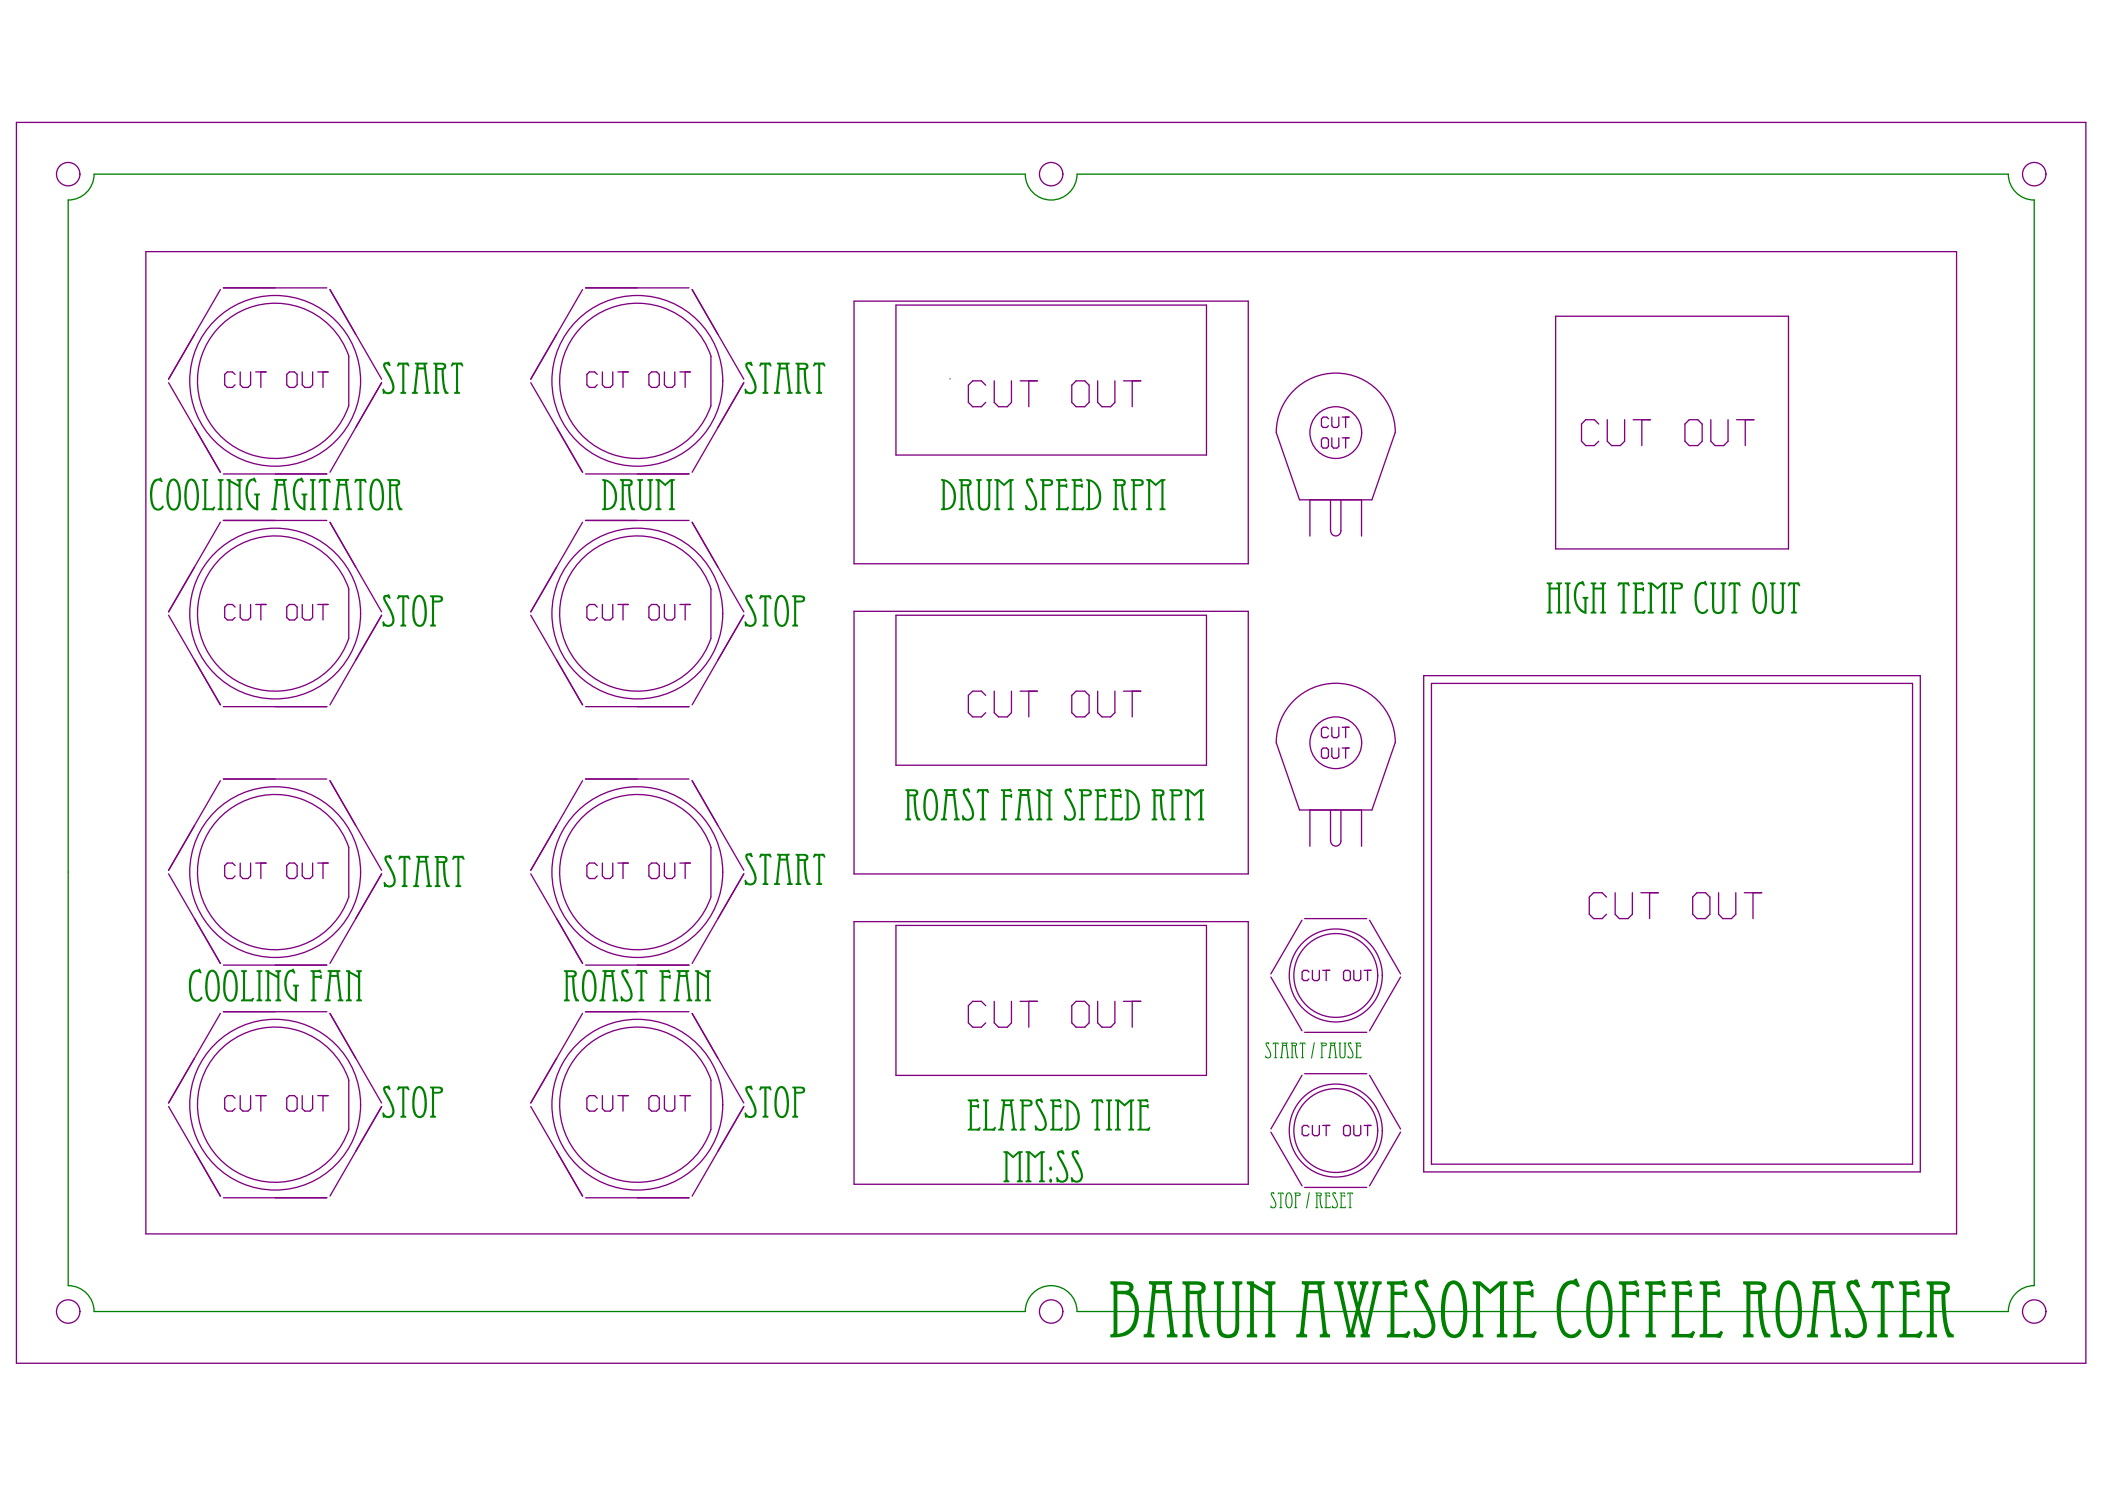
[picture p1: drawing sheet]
<svg xmlns="http://www.w3.org/2000/svg" width="297mm" height="210mm" viewBox="0 0 297 210" stroke-linecap="round" stroke-linejoin="round" font-family="sans-serif">
<g fill="none" stroke="#800080" stroke-width=".19">
<path d="M20.6 35.5h255.5v138.6h-255.5zM23.8 54l7.3 12.6M31.1 40.8l-7.3 12.7 3.6-6.3M31.5 40.6h14.6M46.6 40.8l7.3 12.7M53.9 54l-7.3 12.6M74.9 54l7.3 12.6M82.2 40.8l-7.3 12.7M82.6 40.6h14.6M97.7 40.8l7.3 12.7M120.5 42.5h55.6v37h-55.6zM182.6 55.1a8.4 8.4 0 0 1 9.1-1.8 8.4 8.4 0 0 1 5.2 7.7l-3.3 9.5h-10.2l-3.3-9.5a8.4 8.4 0 0 1 2.5-5.9z"/>
<path d="M31.1 73.7l-7.3 12.6M31.5 66.9h14.6M31.5 73.4h14.6M46.6 73.7l7.3 12.6M82.2 73.7l-7.3 12.6 3.6-6.3M82.6 66.9h14.6M82.6 73.4h14.6M97.7 73.7l7.3 12.6M101.3 60.3l3.7-6.3-7.3 12.6M184.8 70.5v5.1M187.8 70.5v4.4M189.2 70.5v4.4a.72 .72 0 0 1-.7 .7 .72 .72 0 0 1-.7-.7"/>
<path d="M192.1 70.5v5.1M23.8 86.8l7.3 12.6M31.5 99.7h14.6M50.2 93.1l3.7-6.3-7.3 12.6M74.9 86.8l7.3 12.6-3.7-6.3M82.6 99.7h14.6M105 86.8l-7.3 12.6M120.5 86.2h55.6v37.1h-55.6zM182.6 98.8a8.4 8.4 0 0 1 9.1-1.8 8.4 8.4 0 0 1 5.2 7.8l-3.3 9.5h-10.2l-3.3-9.5a8.4 8.4 0 0 1 2.5-6zM200.9 95.3h70.1v70h-70.1zM31.1 110.1l-7.3 12.7M31.5 109.9h14.6"/>
<path d="M46.6 110.1l7.3 12.7M82.2 110.1l-7.3 12.7M82.6 109.9h14.6M97.7 110.1l7.3 12.7M184.8 114.3v5.1M187.8 114.3v4.3M189.2 114.3v4.3a.72 .72 0 0 1-.7 .8 .72 .72 0 0 1-.7-.8M192.1 114.3v5.1M23.8 123.3l7.3 12.6M31.5 136.1h14.6M53.9 123.3l-7.3 12.6M74.9 123.3l7.3 12.6"/>
<path d="M82.6 136.1h14.6M105 123.3l-7.3 12.6M120.5 130h55.6v37.1h-55.6zM179.3 137.8l4.4 7.6M183.7 129.8l-4.4 7.6M184.1 129.6h8.8M193.3 129.8l4.3 7.6M197.6 137.8l-4.3 7.6M23.8 156.1l7.3 12.6-3.7-6.3M31.1 143l-7.3 12.6M31.5 142.7h14.6M46.6 143l7.3 12.6"/>
<path d="M74.9 156.1l7.3 12.6M82.2 143l-7.3 12.6M82.6 142.7h14.6M97.7 143l7.3 12.6M105 156.1l-7.3 12.6M179.3 159.7l4.4 7.6M183.7 151.7l-4.4 7.6M184.1 151.5h8.8M184.1 145.6h8.8M193.3 151.7l4.3 7.6M197.6 159.7l-4.3 7.6M31.5 169h14.6"/>
<path d="M50.2 162.4l3.7-6.3-7.3 12.6M82.6 169h14.6M184.1 167.5h8.8"/>
<circle cx="38.8" cy="53.7" r="12"/>
<circle cx="89.9" cy="53.7" r="12"/>
<circle cx="38.8" cy="86.6" r="12"/>
<circle cx="89.9" cy="86.6" r="12"/>
<circle cx="38.8" cy="123" r="12"/>
<circle cx="89.9" cy="123" r="12"/>
<circle cx="188.5" cy="137.6" r="6.6"/>
<circle cx="38.8" cy="155.8" r="12"/>
<circle cx="89.9" cy="155.8" r="12"/>
<circle cx="188.5" cy="159.5" r="6.6"/>
</g>
<path d="M9.6 28.2v153.2M13.3 24.6h131.4M152 24.6h131.4M287.1 28.2v153.2M13.3 185h131.4M152 185h131.4" fill="none" stroke="#008000" stroke-width=".19"/>
<g fill="#008000">
<path d="M178.6 147.1l.4-.1 .1 .3h-.1a.16 .16 0 0 0-.3-.1 .16 .16 0 0 0 .1 .3l.5 .8a.56 .56 0 0 1 .1 .7 .56 .56 0 0 1-.6 .3h-.2l-.1-.4 .2 .1a.32 .32 0 0 0 .4 .1 .32 .32 0 0 0 .1-.5l-.6-1.2z"/>
<path d="M179.7 147.1h.7l.1 .2-.4-.1v1.9l.1 .2h-.4l.1-.2v-1.9l-.3 .1z"/>
<path d="M183.5 147.1h.7v.2l-.3-.1v1.9l.1 .2h-.4l.1-.2v-1.9l-.3 .1z"/>
<path d="M185.4 147h.1l-.4 2.3h-.1z"/>
<path d="M188.9 147.1h.4v.1h-.1v1.5a.3 .3 0 0 0 .2 .5 .3 .3 0 0 0 .3-.5v-1.5h-.1v-.1h.4v.1h-.1l-.1 1.8a.45 .45 0 0 1-.7 .2l-.1-.4v-1.6h-.1z"/>
<path d="M190.2 147.1l.4-.1 .1 .3-.1-.1a.16 .16 0 0 0-.3 .1 .14 .14 0 0 0 .1 .2l.6 1.2a.51 .51 0 0 1-.2 .5 .51 .51 0 0 1-.5 .1h-.1l-.1-.4h.1a.35 .35 0 0 0 .6 .2 .35 .35 0 0 0 0-.6l-.5-1z"/>
<path d="M191.2 147.1l.7-.1 .1 .2h-.5v.3l.5-.1v.3l-.5-.1v1.5h.4l.2-.1 .1 .1-.1 .2h-.9l.2-.2v-1.9h-.2z"/>
<path d="M89.9 67.6h.8v.2l-.2 .1v.1v2.9a.62 .62 0 0 0 .5 .8 .62 .62 0 0 0 .6-.8v-2.9l-.2-.2v-.2h.8v.2l-.3 .2v3.1a.89 .89 0 0 1-1 .9 .89 .89 0 0 1-.7-1.1v-2.9l-.3-.2z"/>
<path d="M92.5 67.6h.6l.8 .6 .7-.6h.6v.2l-.2 .1v3.7l.2 .1v.3h-.8v-.3h.2v-.1v-3.7l-.7 .7-.8-.7v3.7l.2 .1v.3h-.8v-.3h.2l.1-.1v-3.7l-.3-.1z"/>
<path d="M141.6 162.4h.6l.8 .6 .7-.6h.6v.2l-.3 .2v3.6l.1 .1h.2v.3h-.8v-.3h.2v-.1v-3.7l-.7 .7-.8-.7v3.7l.2 .1v.3h-.8v-.3h.2l.1-.1v-3.7l-.3-.1z"/>
<path d="M144.7 162.4h.6l.8 .6 .7-.6h.6v.2l-.2 .1v.1v3.6l.2 .1v.3h-.8v-.3l.2-.1v-3.7l-.7 .7-.8-.7v3.7l.2 .1v.3h-.8v-.3l.3-.1v-3.7l-.3-.1z"/>
<path d="M149.2 162.4l.8-.2 .2 .6h-.2a.26 .26 0 0 0-.3-.2 .26 .26 0 0 0-.2 .3l1 1.9a1.43 1.43 0 0 1-.2 1.9l-.3 .1-.6-.1-.3 .1-.1-.7 .2-.1a.64 .64 0 0 0 .9 .5 .64 .64 0 0 0 .3-.9l-.3-.8-.7-1.4a.89 .89 0 0 1-.2-1z"/>
<path d="M151.3 162.4l.8-.2 .2 .6-.2 .1a.33 .33 0 0 0-.3-.3 .33 .33 0 0 0-.3 .2l1.1 2.1a1.41 1.41 0 0 1-.2 1.8 .91 .91 0 0 1-.9 0l-.3 .1-.1-.7 .2-.1a.62 .62 0 0 0 .7 .5 .62 .62 0 0 0 .5-.7l-.1-.7-1-1.7a.83 .83 0 0 1-.1-1z"/>
<path d="M179.4 168.3l.3-.1 .2 .2h-.2a.14 .14 0 0 0-.2 0 .14 .14 0 0 0 0 .2l.5 .9a.54 .54 0 0 1 .1 .7 .54 .54 0 0 1-.6 .2h-.2v-.3h.1a.31 .31 0 0 0 .3 .2 .31 .31 0 0 0 .3-.4l-.7-1.4z"/>
<path d="M180.4 168.2h.7l.1 .3-.4-.1v1.9h.1v.1h-.4l.2-.2v-1.8l-.4 .1z"/>
<path d="M184.7 168.2h.1l-.4 2.2h-.1z"/>
<path d="M186.9 168.2h.7l.1 .2h-.5v.2l.5-.1v.4l-.5-.1v1.5h.4l.1-.1h.1l-.1 .2h-.8v-.1l.1-.1v-1.8z"/>
<path d="M188 168.2h.4l.1 .2h-.1a.14 .14 0 0 0-.2 0 .14 .14 0 0 0 0 .2l.5 .9a.56 .56 0 0 1 .1 .6 .56 .56 0 0 1-.6 .3h-.2l-.1-.3 .1-.1 .1 .2a.29 .29 0 0 0 .4 .1 .29 .29 0 0 0 .1-.4l-.1-.6-.5-.7z"/>
<path d="M189 168.2h.7l.1 .2h-.5v.2l.5-.1v.4l-.5-.1v1.5h.4l.2-.1h.1l-.2 .2h-.8v-.1l.2-.1v-1.8z"/>
<path d="M190.2 168.2h.7l.1 .3-.4-.1v1.8l.1 .1v.1h-.4v-.1l.1-.1v-1.8l-.3 .1z"/>
<path d="M54.1 153.3l.3-.1 .5-.1 .2 .6-.2 .1v-.1a.26 .26 0 0 0-.4-.2 .26 .26 0 0 0-.1 .4l1 1.8a1.46 1.46 0 0 1-.2 1.9 1.02 1.02 0 0 1-.9 0l-.3 .1-.1-.7 .2-.1a.64 .64 0 0 0 .9 .5 .64 .64 0 0 0 .3-.9l-.3-.9-.7-1.3a.9 .9 0 0 1-.2-1z"/>
<path d="M56.2 153.2h1.4l.2 .6h-.2l-.2-.2-.3-.1v3.8l.2 .1v.3h-.8v-.3h.2l.1-.1v-3.8a.46 .46 0 0 0-.6 .3h-.2z"/>
<path d="M27.1 137.1l.3-.2 .6-.1 .2-.2 .3 .6-.2 .1a.61 .61 0 0 0-.7-.2 .61 .61 0 0 0-.4 .6l-.2 1.2v1a1.03 1.03 0 0 0 .8 1.1l.3-.1 .3-.3 .2 .2a.95 .95 0 0 1-1.1 .5 .95 .95 0 0 1-.7-.9l-.2-1.8 .1-.7z"/>
<path d="M34 136.9h.8v.2l-.2 .2v3.7h.8l.3-.3 .2 .1-.3 .5h-1.6v-.3h.2l.1-.2v-3.6l-.3-.1z"/>
<path d="M36.2 136.9h.8v.2l-.2 .2v3.6l.2 .1v.3h-.8v-.3h.2l.1-.2v-3.6l-.3-.1z"/>
<path d="M37.4 136.9h.6v.1l1.1 .6v-.4l-.2-.1v-.2h.8v.2l-.3 .2v3.6l.3 .1v.3h-.8v-.3h.2v-.2v-2.8l-1.1-.7v3.6l.3 .1v.3h-.9v-.3h.2l.1-.2v-3.6l-.3-.1z"/>
<path d="M40.6 137.1l.2-.2 .6-.3 .3 .7-.2 .1a.44 .44 0 0 0-.5-.3 .44 .44 0 0 0-.4 .4 2.95 2.95 0 0 0 .4 3l.6 .4v-1.6l-.2-.2v-.2h.8v.2l-.2 .1-.1 .1v2a2.42 2.42 0 0 1-1.8-2.4l.1-.9z"/>
<path d="M43.8 136.9l1.4-.1 .2 .4-.2 .1-.3-.2h-.5v.6h.7l.1-.2h.2v.6h-.2l-.1-.2h-.7v3l.3 .1v.3h-.8v-.3l.2-.1v-3.7l-.3-.1z"/>
<path d="M48.8 136.9h.6v.1l1.1 .6v-.4l-.2-.1v-.2h.8v.2l-.3 .1v3.7l.3 .1v.3h-.8v-.3l.2-.1v-2.9l-1.1-.7v3.6l.2 .1v.3h-.8v-.3l.3-.1v-3.7l-.3-.1z"/>
<path d="M54.3 120.8l.3-.1 .5-.1 .2 .6h-.2a.25 .25 0 0 0-.3-.2 .25 .25 0 0 0-.2 .3l1 1.9a1.43 1.43 0 0 1-.2 1.9l-.3 .1-.6-.1h-.3l-.1-.6 .2-.1a.64 .64 0 0 0 .9 .5 .64 .64 0 0 0 .3-.9l-.3-.9-.7-1.3a.94 .94 0 0 1-.2-1z"/>
<path d="M56.4 120.7h1.4l.2 .5-.2 .1-.2-.3h-.4v3.8l.3 .1v.2h-.8v-.2l.2-.1v-3.8h-.3l-.2 .3-.2-.1z"/>
<path d="M64 120.7h1.4l.2 .5-.2 .1-.2-.3h-.4v3.8l.3 .1v.2h-.8v-.2h.2v-.2v-3.7a.46 .46 0 0 0-.5 .3l-.2-.1z"/>
<path d="M21.7 67.8l1-.5 .3 .7h-.2a.62 .62 0 0 0-.7-.2 .62 .62 0 0 0-.4 .6l-.2 1.1v1a1.24 1.24 0 0 0 .8 1.2l.4-.1 .2-.3 .2 .2-.1 .2a.95 .95 0 0 1-1 .3 .95 .95 0 0 1-.7-.9l-.1-.9v-.9l.2-1z"/>
<path d="M28.5 67.6h.9v.2l-.2 .1-.1 .1v3.7h.8l.3-.3 .2 .1-.2 .5h-1.7v-.3h.3v-.1v-3.6l-.3-.2z"/>
<path d="M30.7 67.6h.8v.2l-.2 .1v.1v3.6l.2 .1v.3h-.8v-.3h.2l.1-.1v-3.6l-.3-.2z"/>
<path d="M32 67.6h.5l.1 .2 1.1 .6-.1-.5-.2-.1v-.2h.8v.2l-.2 .1v.1v3.6l.2 .1v.3h-.8v-.3h.2l.1-.1v-2.9l-1.2-.7v3.6l.3 .1v.3h-.8v-.3h.2v-.1v-3.6l-.2-.2z"/>
<path d="M35.1 67.7l.8-.4 .3 .7-.2 .1a.43 .43 0 0 0-.4-.3 .43 .43 0 0 0-.4 .4 2.69 2.69 0 0 0 .9 3.5v-1.7l-.2-.2v-.2h.8v.2l-.3 .2v2a2.39 2.39 0 0 1-1.8-2.5l.1-.8z"/>
<path d="M41.9 67.7l.7-.4 .3 .7-.2 .1a.43 .43 0 0 0-.5-.3 .43 .43 0 0 0-.3 .4 2.69 2.69 0 0 0 .9 3.5v-1.7l-.2-.2v-.2h.8v.2l-.3 .2v2a2.44 2.44 0 0 1-1.8-2.5l.2-1.2z"/>
<path d="M43.7 67.6h.8v.2l-.2 .1v3.7l.2 .1v.3h-.8v-.3l.3-.1v-3.7l-.3-.1z"/>
<path d="M45.1 67.5h1.4l.2 .6h-.2l-.2-.2-.3-.1v3.8l.2 .1v.3h-.8v-.3l.3-.1v-3.8l-.4 .1-.2 .2h-.2z"/>
<path d="M50.2 67.5h1.4l.2 .6h-.2l-.3-.2-.3-.1v3.8l.1 .1h.2v.3h-.8v-.3h.2v-.1v-3.8l-.3 .1-.2 .2h-.2z"/>
<path d="M54.1 51.2l.8-.2 .2 .6h-.2a.28 .28 0 0 0-.5-.2 .28 .28 0 0 0 .1 .5l.9 1.7a1.43 1.43 0 0 1-.2 1.9 1.02 1.02 0 0 1-.9 0l-.3 .1-.1-.7 .2-.1a.63 .63 0 0 0 .9 .5 .63 .63 0 0 0 .3-.9l-.3-.9-.7-1.3a.89 .89 0 0 1-.2-1z"/>
<path d="M56.2 51.1h1.4l.2 .5-.2 .1-.2-.2-.3-.1v3.8l.2 .1v.3h-.8v-.3h.2l.1-.1v-3.8l-.4 .1-.2 .2-.2-.1z"/>
<path d="M63.8 51.1h1.4l.2 .5-.2 .1-.2-.2-.4-.1v3.8l.3 .1v.3h-.8v-.3h.2v-.1v-3.8l-.3 .1-.2 .2-.2-.1z"/>
<path d="M105.2 153.3l.3-.1 .5-.1 .3 .6-.3 .1-.1-.1a.25 .25 0 0 0-.4-.2 .25 .25 0 0 0 0 .4l1 1.8a1.46 1.46 0 0 1-.2 1.9 1.02 1.02 0 0 1-.9 0l-.3 .1-.1-.7 .3-.1a.64 .64 0 0 0 .8 .5 .64 .64 0 0 0 .3-.9l-.3-.9-.7-1.3a.98 .98 0 0 1-.2-.9z"/>
<path d="M107.3 153.2h1.4l.2 .6h-.2l-.2-.2-.3-.1v3.8l.2 .1v.3h-.8v-.3l.2-.1v-3.8l-.3 .1-.2 .2h-.2z"/>
<path d="M105.3 120.5l.7-.2 .3 .6h-.3a.33 .33 0 0 0-.2-.2 .33 .33 0 0 0-.3 .1l1 2.1a1.42 1.42 0 0 1-.2 1.9 .88 .88 0 0 1-.9 0h-.3l-.1-.6 .3-.1a.63 .63 0 0 0 .8 .5 .63 .63 0 0 0 .3-.9l-.3-.9-.7-1.3a.92 .92 0 0 1-.1-1z"/>
<path d="M107.3 120.4h1.4l.2 .5-.2 .1-.2-.2-.3-.1v3.8l.2 .1v.2h-.8v-.2l.2-.1v-3.8l-.3 .1-.2 .2-.2-.1z"/>
<path d="M114.9 120.4h1.4l.2 .5-.2 .1-.2-.2-.4-.1v3.8l.3 .1v.2h-.8v-.2h.2l.1-.2v-3.7a.51 .51 0 0 0-.6 .3l-.2-.1z"/>
<path d="M137.8 67.6h.7v.2l-.2 .2v2.9a.62 .62 0 0 0 .6 .8 .62 .62 0 0 0 .5-.8v-2.9l-.2-.2v-.2h.8v.2l-.3 .2v3.1a.9 .9 0 0 1-.9 .9 .9 .9 0 0 1-.8-1.1v-3l-.2-.1z"/>
<path d="M140.3 67.6h.6l.8 .6 .7-.6h.6v.2l-.2 .2v3.5v.2h.2v.3h-.8v-.3h.2l.1-.1v-3.7l-.8 .7-.8-.7v3.7l.3 .1v.3h-.9v-.3h.2l.1-.1v-3.7l-.3-.1z"/>
<path d="M144.8 67.7l.3-.2 .5-.1 .3 .6-.3 .1a.32 .32 0 0 0-.2-.3 .32 .32 0 0 0-.3 .2l1 2.1a1.54 1.54 0 0 1-.1 1.8 .89 .89 0 0 1-1 0l-.3 .1-.1-.7 .2-.1a.64 .64 0 0 0 .9 .5 .64 .64 0 0 0 .3-.9l-.3-.9-.7-1.3a.9 .9 0 0 1-.2-.9z"/>
<path d="M149 67.6l1.4-.1 .2 .4-.2 .1-.3-.2h-.5v.6h.7l.1-.2h.2v.6h-.2l-.1-.1h-.7v3h.8l.3-.3 .2 .2-.3 .4h-1.6v-.3h.3v-.1v-3.6l-.3-.2z"/>
<path d="M151.2 67.6l1.4-.1 .2 .4-.2 .1-.2-.2h-.6v.6h.7l.1-.2h.2v.6h-.2l-.1-.1h-.7v3h.8l.3-.3 .2 .2-.3 .4h-1.6v-.3h.3v-.1v-3.6l-.3-.2z"/>
<path d="M161.7 67.6h.6l.8 .6 .7-.6h.7v.2l-.3 .2v3.6l.3 .1v.3h-.9v-.3l.3-.1v-3.7l-.8 .7-.8-.7v3.7l.3 .1v.3h-.9v-.3h.3v-.1v-3.6l-.3-.2z"/>
<path d="M105.3 51.2l.7-.2 .3 .6h-.3a.28 .28 0 0 0-.4-.2 .28 .28 0 0 0 0 .5l.9 1.7a1.43 1.43 0 0 1-.2 1.9 1.02 1.02 0 0 1-.9 0l-.3 .1-.1-.7 .3-.1a.63 .63 0 0 0 .8 .5 .63 .63 0 0 0 .3-.9l-.3-.9-.7-1.3a.89 .89 0 0 1-.1-1z"/>
<path d="M107.3 51.1h1.4l.2 .5-.2 .1-.2-.2-.3-.1v3.8l.2 .1v.3h-.8v-.3l.2-.1v-3.8l-.3 .1-.2 .2-.2-.1z"/>
<path d="M114.9 51.1h1.4l.2 .5-.2 .1-.2-.2-.4-.1v3.8l.3 .1v.3h-.8v-.3h.2l.1-.1v-3.8a.46 .46 0 0 0-.6 .3l-.2-.1z"/>
<path d="M218.3 82.2h.8v.2l-.3 .1v.4h1.1v-.4l-.3-.1v-.2h.8v.2h-.2l-.1 .2v3.6l.3 .1v.2h-.8v-.2l.3-.2v-2.9h-1.1v3l.3 .1v.2h-.8v-.2h.2v-.2v-3.6l-.2-.1z"/>
<path d="M220.8 82.2h.8v.2l-.2 .1v3.7l.2 .1v.2h-.8v-.2h.2l.1-.2v-3.6l-.3-.1z"/>
<path d="M222.6 82.3l.8-.4 .3 .7-.2 .1a.43 .43 0 0 0-.5-.3 .43 .43 0 0 0-.4 .4 2.68 2.68 0 0 0 .9 3.4l.1-1.6-.3-.2v-.2h.8v.2l-.2 .1v.1v2a2.06 2.06 0 0 1-1.6-1.4l-.2-.7v-.8l.1-.7z"/>
<path d="M224.5 82.2h.8v.2l-.3 .1v.4h1.1l-.1-.4-.2-.1v-.2h.8v.2h-.2v.2v3.6l.2 .1v.2h-.8v-.2l.3-.2v-2.9h-1.1v3l.3 .1v.2h-.8v-.2h.2v-.2v-3.6l-.2-.1z"/>
<path d="M228.4 82.1h1.4l.2 .6h-.2l-.2-.2-.3-.1v3.8l.2 .1v.2h-.8v-.2l.3-.1v-3.8l-.4 .1-.2 .2h-.2z"/>
<path d="M230.4 82.2l1.4-.1 .2 .4-.2 .1-.3-.2h-.5v.6h.7l.1-.2h.2v.6h-.2l-.1-.2h-.7v3.1h.8l.3-.3 .2 .1-.3 .5-1.6-.1v-.2l.3-.1v-3.7l-.3-.1z"/>
<path d="M232.5 82.2h.6l.8 .6 .7-.6h.6v.2l-.2 .1v3.7l.2 .1v.2h-.8v-.2l.3-.1v-3.7l-.8 .7-.8-.7v3.7l.3 .1v.2h-.9v-.2l.3-.1v-3.7l-.3-.1z"/>
<path d="M239.7 82.3l1-.4 .2 .6-.2 .1a.59 .59 0 0 0-.6-.2 .59 .59 0 0 0-.4 .5l-.2 1v1.3a1.02 1.02 0 0 0 .8 1.1l.3-.1 .3-.3 .2 .1-.2 .3a.97 .97 0 0 1-1.1 .2 .97 .97 0 0 1-.6-.9l-.1-.9 .1-1.2 .2-.7z"/>
<path d="M241.3 82.2h.8v.2l-.2 .1v3a.61 .61 0 0 0 .6 .8 .61 .61 0 0 0 .5-.8v-3l-.2-.1v-.2h.8v.2l-.3 .1v3.4a.89 .89 0 0 1-1.1 .7 .89 .89 0 0 1-.6-1.1v-3l-.3-.1z"/>
<path d="M244.1 82.1h1.4l.2 .6h-.2l-.2-.2-.4-.1v3.8l.3 .1v.2h-.9v-.2h.3v-.2v-3.7l-.4 .1-.1 .2h-.2z"/>
<path d="M249.7 82.2h.8v.2h-.2v.2v2.9a.62 .62 0 0 0 .6 .8 .62 .62 0 0 0 .5-.8v-3l-.2-.1v-.2h.8v.2l-.3 .2v3.2a.89 .89 0 0 1-1.1 .8 .89 .89 0 0 1-.6-1.1v-3l-.3-.1z"/>
<path d="M252.5 82.1h1.3l.3 .6h-.2l-.2-.2-.4-.1v3.8l.3 .1v.2h-.9v-.2h.3v-.2v-3.7a.51 .51 0 0 0-.5 .3h-.3z"/>
<path d="M54.1 84.1l.3-.2 .5-.1 .2 .6-.2 .1v-.1a.27 .27 0 0 0-.5-.1 .27 .27 0 0 0 .1 .4l.9 1.8a1.45 1.45 0 0 1-.2 1.8 1.02 1.02 0 0 1-.9 0l-.3 .1-.1-.7 .2-.1a.61 .61 0 0 0 .7 .6 .61 .61 0 0 0 .6-.7l-.4-1.2-.7-1.3a.9 .9 0 0 1-.2-.9z"/>
<path d="M56.2 83.9h1.4l.2 .6h-.2l-.2-.2h-.3v3.7l.2 .1v.3h-.8v-.3l.3-.1v-3.7a.46 .46 0 0 0-.6 .2h-.2z"/>
<path d="M135.9 111.4l.8-.2 .2 .5-.2 .1a.34 .34 0 0 0-.6-.1l1.1 2.1a1.4 1.4 0 0 1-.2 1.9h-.1a.8 .8 0 0 1-.8 0h-.3l-.1-.7h.2a.63 .63 0 0 0 .9 .5 .63 .63 0 0 0 .3-.9l-.1-.5-.9-1.7a.89 .89 0 0 1-.2-1z"/>
<path d="M138 111.3h1.4l.2 .5-.2 .1-.2-.3h-.3v3.8l.2 .1v.2h-.8v-.2l.2-.1v-3.8h-.3l-.2 .3-.2-.1z"/>
<path d="M141.2 111.3l1.4-.1 .2 .5-.1 .1-.2-.2h-.7v.5h.7l.2-.1h.1v.6h-.1l-.2-.2h-.7v2.9l.3 .2v.2h-.8v-.2l.2-.1v-.1v-3.6l-.3-.1z"/>
<path d="M146.3 111.3h.5v.2l1.1 .6v-.4l-.2-.1v-.3h.8v.3l-.3 .1v3.6l.3 .2v.2h-.8v-.2l.2-.1v-.1v-2.9l-1.1-.6v3.5l.3 .2v.2h-.8v-.2l.2-.1v-.1v-3.6l-.2-.1z"/>
<path d="M150.3 111.4l.8-.2 .2 .5-.2 .1a.33 .33 0 0 0-.3-.2 .33 .33 0 0 0-.3 .1l1.1 2.1a1.4 1.4 0 0 1-.2 1.9l-.3 .1-.6-.1h-.3l-.1-.7h.2a.63 .63 0 0 0 .8 .5 .63 .63 0 0 0 .4-.9l-.4-1-.6-1.2a.8 .8 0 0 1-.2-1z"/>
<path d="M154.5 111.3l1.4-.1 .2 .5-.2 .1-.2-.2h-.6v.5h.6l.2-.1h.2v.6h-.2l-.2-.2h-.6v3h.8l.3-.2 .1 .1-.2 .5-1.6-.1v-.2l.2-.1 .1-.1v-3.6l-.3-.1z"/>
<path d="M156.7 111.3l1.3-.1 .3 .5-.2 .1-.2-.2h-.7v.5h.7l.2-.1h.2v.6h-.2l-.2-.2h-.7v3h.9l.2-.2 .2 .1-.2 .5-1.6-.1v-.2l.2-.1 .1-.1v-3.6l-.3-.1z"/>
<path d="M167.2 111.3h.6l.8 .7 .7-.7h.6v.3l-.2 .1v3.7l.2 .1v.2h-.8v-.2l.2-.1v-3.7l-.7 .7-.8-.7v3.7l.2 .1v.2h-.8v-.2l.3-.1v-3.7l-.3-.1z"/>
<path d="M136.6 155.1l1.3-.1 .2 .4-.1 .1-.4-.2h-.5v.6h.8l.1-.2h.1v.7h-.1l-.2-.2h-.7v3h.8l.3-.2 .2 .1-.2 .5-1.6-.1v-.2l.2-.1 .1-.1v-3.6l-.3-.2z"/>
<path d="M138.7 155.1h.8v.2l-.2 .1v3.8h.8l.3-.3 .2 .2-.3 .5-1.6-.1v-.2l.3-.2v-3.6l-.3-.2z"/>
<path d="M146.2 155.1l.8-.2 .2 .6-.2 .1a.32 .32 0 0 0-.3-.3 .32 .32 0 0 0-.3 .2l1.1 2.1a1.39 1.39 0 0 1-.2 1.8 .91 .91 0 0 1-.9 0l-.3 .1-.1-.7 .2-.1a.63 .63 0 0 0 .8 .5 .63 .63 0 0 0 .4-.9l-.2-.7-.8-1.5a.9 .9 0 0 1-.2-1z"/>
<path d="M148.2 155.1l1.4-.1 .2 .4-.2 .1-.3-.2h-.5v.6h.7l.1-.2h.2v.7h-.2l-.2-.2h-.6v3h.8l.2-.2 .2 .1-.2 .5-1.6-.1v-.2l.2-.1 .1-.1v-3.6l-.3-.2z"/>
<path d="M154.2 155.1h1.3l.2 .5h-.2l-.2-.2-.3-.1v3.8l.2 .2v.2h-.8v-.2l.2-.1 .1-.1v-3.8a.51 .51 0 0 0-.6 .3h-.2z"/>
<path d="M156.1 155.1h.8v.2l-.2 .1v.1v3.6l.2 .2v.2h-.8v-.2l.2-.1 .1-.1v-3.6l-.3-.2z"/>
<path d="M157.3 155.1h.6l.8 .6 .7-.6h.6v.2l-.2 .1v.1v3.6v.1l.2 .1v.2h-.8v-.2l.2-.1 .1-.1v-3.7l-.8 .7-.8-.7v3.7l.3 .2v.2h-.9v-.2l.2-.1 .1-.1v-3.6l-.3-.2z"/>
<path d="M160.5 155.1l1.4-.1 .2 .4-.2 .1-.3-.2h-.5v.6h.7l.1-.2h.2v.7h-.2l-.1-.2h-.7v3h.8l.3-.2 .1 .1-.2 .5-1.6-.1v-.2l.2-.1 .1-.1v-3.6l-.3-.2z"/>
<path d="M105.2 84.1l.3-.2 .5-.1 .3 .6-.3 .1-.1-.1a.26 .26 0 0 0-.4-.2 .26 .26 0 0 0 0 .5l1.1 1.8a1.45 1.45 0 0 1-.3 1.8 1.02 1.02 0 0 1-.9 0l-.3 .1-.1-.7 .3-.1a.61 .61 0 0 0 .6 .6 .61 .61 0 0 0 .6-.7l-.4-1.2-.7-1.3a.98 .98 0 0 1-.2-.9z"/>
<path d="M107.3 83.9h1.4l.2 .6h-.2l-.2-.2h-.3v3.7l.2 .1v.3h-.8v-.3l.2-.1v-3.7h-.3l-.2 .2h-.2z"/>
<path d="M87.7 136.9l.8-.2 .3 .6h-.3a.32 .32 0 0 0-.2-.2 .32 .32 0 0 0-.3 .2l1 2.1a1.44 1.44 0 0 1-.2 1.8l-.3 .1-.6-.1-.3 .1-.1-.7 .2-.1a.63 .63 0 0 0 .9 .5 .63 .63 0 0 0 .3-.9l-.2-.7-.8-1.6a.89 .89 0 0 1-.2-.9z"/>
<path d="M89.8 136.8h1.4l.2 .5-.2 .1-.2-.2-.3-.1v3.8l.2 .1v.3h-.8v-.3h.2l.1-.2v-3.7a.46 .46 0 0 0-.6 .3l-.2-.1z"/>
<path d="M93.1 136.9l1.3-.1 .2 .4-.1 .1-.3-.2h-.6v.6h.7l.2-.2h.1v.6h-.1l-.2-.2h-.7v3l.3 .1v.3h-.8v-.3h.2v-.2v-3.5l-.2-.2z"/>
<path d="M98.1 136.9h.5l.1 .1 1.1 .6-.1-.4-.2-.1v-.2h.8v.2h-.2v.2v3.6l.2 .1v.3h-.8v-.3h.2l.1-.2v-2.8l-1.2-.7v3.6l.3 .1v.3h-.8v-.3l.2-.1v-3.7l-.2-.1z"/>
<path d="M171.3 180.7h1.4v.5h-.3l-.1 .3v5.5a1.04 1.04 0 0 0 1 1.3 1.04 1.04 0 0 0 1-1.3v-5.5l-.1-.3h-.3v-.5h1.4v.5h-.3l-.1 .3v5.2a1.66 1.66 0 0 1-1.1 2 1.53 1.53 0 0 1-2.1-1.7v-5.5a.33 .33 0 0 0-.4-.3z"/>
<path d="M175.9 180.7h1l.1 .4 2 1.1v-.7a.34 .34 0 0 0-.5-.3v-.5h1.5v.5h-.4l-.1 .3v6.5l.1 .1 .4 .1v.5h-1.5v-.5h.4l.1-.3v-5.2l-2.1-1.1v6.4l.1 .1 .4 .1v.5h-1.5v-.5h.4l.1-.3v-6.4a.36 .36 0 0 0-.5-.3z"/>
<path d="M188.3 180.7h1.3v.5l-.3 .1v.3l1.3 6 .7-3-.8-3.1-.1-.3h-.3v-.5h1.2v.5l-.2 .1v.2l.5 2.2 .5-1.7a.49 .49 0 0 0-.2-.8v-.5h1.2v.5h-.2l-.1 .2-.9 3.2 .7 3 1.2-5.5a.88 .88 0 0 0 .1-.9h-.2v-.5h1.3v.5h-.3l-.2 .5-1.3 5.7a.66 .66 0 0 0 0 .8h.1v.5h-1.3v-.5h.2l.1-.2-.7-2.5-.6 2.5v.2h.3v.5h-1.3v-.5h.2v-.4l-1.4-6.2-.2-.3-.3-.1z"/>
<path d="M195.7 180.7h1.9l.6-.1 .4 .7-.4 .2-.3-.2-1.1-.1v1h1.3l.1-.3h.4v1.1h-.4l-.1-.3h-.2h-1.1v5.5l1.5-.1 .4-.4 .3 .2-.4 .9-.7-.1h-2.2v-.5h.4l.1-.3v-6.4l-.1-.3h-.4z"/>
<path d="M199.8 180.8l.4-.2 1-.1 .4 1-.3 .1a.78 .78 0 0 0-1-.4 1.09 1.09 0 0 0 .2 1l.8 1.5a6.9 6.9 0 0 1 1.2 3.6 1.61 1.61 0 0 1-2.4 1.2l-.2 .2h-.3l-.1-1.3 .3-.1a1.11 1.11 0 0 0 1.2 1 1.11 1.11 0 0 0 1-1.2 11.5 11.5 0 0 0-1.7-4.1l-.2-.4a1.9 1.9 0 0 1-.4-1.6z"/>
<path d="M207.8 180.7h1.1l1.4 1.2 1.3-1.2h1.1v.5l-.4 .1-.1 .2v6.5l.1 .2h.4v.5h-1.5v-.5l.4-.1 .1-.2v-6.6l-1.4 1.3-1.4-1.3v6.7v.1l.4 .1v.5h-1.5v-.5l.4-.1 .1-.2v-6.5l-.1-.2h-.4z"/>
<path d="M213.5 180.7h1.9l.6-.1 .4 .7-.3 .2-.4-.2-1.1-.1v1h1.3l.1-.1 .1-.2h.3v1.1h-.3a.35 .35 0 0 0-.4-.3h-1.1v5.5l1.5-.1 .4-.4 .4 .2-.4 .9-.8-.1h-2.2v-.5h.4l.1-.3v-6.4l-.1-.3h-.4z"/>
<path d="M220.6 181.1a2.01 2.01 0 0 1 1.4-.5l.2-.2 .3-.1 .4 1.1-.3 .2a.97 .97 0 0 0-1.7 .2 7.9 7.9 0 0 0-.5 4.4 2.77 2.77 0 0 0 .9 1.9 1.16 1.16 0 0 0 1.5-.7l.4 .3a1.58 1.58 0 0 1-2.7 .5 7.3 7.3 0 0 1-.8-4.3 5.3 5.3 0 0 1 .8-2.7z"/>
<path d="M228.4 180.7h1.9l.6-.1 .4 .7-.3 .2-.4-.2-1.1-.1v1h1.3l.1-.1 .1-.2h.3v1.1h-.3l-.2-.3h-.2h-1.1v5.3v.1l.4 .1v.5h-1.4v-.5l.4-.1v-.2v-6.4l-.1-.3h-.4z"/>
<path d="M232.1 180.7h1.9l.6-.1 .4 .7-.3 .2-.4-.2-1.1-.1v1h1.3l.1-.1 .1-.2h.3v1.1h-.3l-.1-.3h-.3h-1.1v5.3l.1 .1 .4 .1v.5h-1.5v-.5h.4l.1-.3v-6.4l-.1-.3h-.5z"/>
<path d="M235.9 180.7h1.8l.7-.1 .3 .7-.3 .2-.3-.2-1.2-.1v1h1.3l.2-.1v-.2h.3v1.1h-.3l-.1-.3h-.2h-1.2v5.5l1.5-.1 .2-.1 .3-.3 .3 .2-.4 .9-.7-.1h-2.2v-.5h.4l.1-.3v-6.5l-.1-.2h-.4z"/>
<path d="M239.8 180.7h1.9l.6-.1 .4 .7-.3 .2-.4-.2-1.1-.1v1h1.3l.1-.2 .1-.1h.3v1.1h-.3l-.1-.2-.3-.1h-1.1v5.5l1.5-.1 .4-.4 .4 .2-.4 .9-.8-.1h-2.2v-.5h.4l.1-.3v-6.4l-.1-.3h-.4z"/>
<path d="M260.7 180.9l.4-.3 1-.1 .4 1-.4 .1a.78 .78 0 0 0-.9-.4 1.18 1.18 0 0 0 .3 1.3l.7 1.2a6.9 6.9 0 0 1 1.2 3.6 1.61 1.61 0 0 1-2.4 1.2l-.2 .2h-.3l-.2-1.3 .4-.1a1.11 1.11 0 0 0 1.2 1 1.11 1.11 0 0 0 1-1.2 11.5 11.5 0 0 0-1.7-4.1l-.2-.4a1.96 1.96 0 0 1-.4-1.5z"/>
<path d="M264.4 180.7h2.5l.4 .9-.4 .2-.3-.5-.7-.1v6.7a.32 .32 0 0 0 .5 .3v.5h-1.5v-.5h.4l.1-.3v-6.7l-.7 .1-.3 .5-.3-.2z"/>
<path d="M268 180.7h1.8l.7-.1 .4 .7-.4 .2-.3-.2-1.2-.1v1h1.3l.2-.1v-.2h.4v1.1h-.4l-.1-.3h-.2h-1.2v5.5l1.5-.1 .5-.4 .3 .2-.4 .9-.7-.1h-2.2v-.5h.4l.1-.3v-6.4l-.1-.3h-.4z"/>
<path d="M180.8 147.1l.1 .2-.1 1.8-.2 .2h.4l-.1-.3 .2-1.4h.4l.2 1.5-.2 .2h.4l-.1-.2-.2-1.7 .1-.3zM181.1 147.2h.3v.2h-.3z"/>
<path d="M182.1 147.1l.2 .2v1.8l-.2 .2h.4l-.1-.2v-1.5h.3l.1 1.4 .1 .3h.3l-.2-.5-.1-.8a.46 .46 0 0 1 .1-.6 .29 .29 0 0 0-.3-.3zM182.4 147.2h.3a.13 .13 0 0 1 .2 .1 .13 .13 0 0 1-.2 .1h-.3z"/>
<path d="M186.6 147.2l.4 .1a.11 .11 0 0 1 .1 .1 .11 .11 0 0 1-.2 0h-.3zM186.3 147.1v.1l.2 .1v1.8l-.2 .2h.4l-.1-.2v-1.5h.3a.27 .27 0 0 0 .3-.3 .27 .27 0 0 0-.3-.2z"/>
<path d="M187.6 147.1l.1 .2-.2 1.8-.1 .2h.4l-.1-.3 .2-1.4h.4l.1 1.2a.19 .19 0 0 1 .1 .2 .19 .19 0 0 1-.2 .2v.1h.4l-.1-.2-.2-1.7 .1-.3zM187.9 147.2h.3l.1 .2h-.4z"/>
<path d="M85.5 67.9a2.41 2.41 0 0 1 .8 3.5l-.2 .2-.6 .1zM85 67.6v.2l.2 .2v3.6v.1h-.2v.3h.5a1.59 1.59 0 0 0 1.6-2 2.21 2.21 0 0 0-2.1-2.4z"/>
<path d="M87.5 67.6v.2l.2 .1v3.7v.1h-.2v.3h.8v-.3l-.3-.1v-3h.6l.1 1.3 .2 1.4 .2 .7h.5v-.3a1.29 1.29 0 0 1-.5-1.2l-.1-1.3a.76 .76 0 0 1 .3-.9 .53 .53 0 0 0-.1-.6 .53 .53 0 0 0-.6-.1zM88 67.8l.9 .1a.25 .25 0 0 1 0 .3 .25 .25 0 0 1-.3 .1h-.6z"/>
<path d="M148.1 164.6a.27 .27 0 0 0 0 .4 .27 .27 0 0 0 .3 .1 .27 .27 0 0 0 0-.4 .27 .27 0 0 0-.3-.1zM148.1 166.3a.27 .27 0 0 0-.1 .4 .27 .27 0 0 0 .4 .1 .28 .28 0 0 0 0-.4 .28 .28 0 0 0-.3-.1z"/>
<path d="M181.6 168.3l-.2 .8v.9a.48 .48 0 0 0 .6 .4 .48 .48 0 0 0 .4-.6l-.1-1.1a.45 .45 0 0 0-.2-.4 .45 .45 0 0 0-.5 0zM181.7 168.4a.27 .27 0 0 1 .4 .3l.1 .6v.6a.32 .32 0 0 1-.3 .4 .32 .32 0 0 1-.3-.4v-1z"/>
<path d="M182.9 168.4h.3a.13 .13 0 0 1 .2 .1 .13 .13 0 0 1-.2 .1h-.3zM182.6 168.2l.2 .2v1.8l-.2 .2h.4v-.1l-.1-.1v-1.5h.3a.27 .27 0 0 0 .3-.2 .27 .27 0 0 0-.3-.3z"/>
<path d="M185.6 168.2l.1 .2v1.8l-.1 .1v.1h.4v-.1l-.1-.1v-1.5h.3l.1 1.4 .2 .3h.2l-.2-.4-.1-.9a.47 .47 0 0 1 .1-.6 .26 .26 0 0 0 0-.2 .26 .26 0 0 0-.3-.1zM185.9 168.4h.3a.13 .13 0 0 1 .2 .1 .13 .13 0 0 1-.2 .1h-.3z"/>
<path d="M58.7 153.4l-.3 .5-.2 .6v1.4a2.09 2.09 0 0 0 .7 1.7 .94 .94 0 0 0 1.2-.9l.1-1.4a2.74 2.74 0 0 0-.7-2l-.4-.1zM58.9 153.6a.49 .49 0 0 1 .8 .4l.2 .9v1.1a1.35 1.35 0 0 1-.7 1.4 1.31 1.31 0 0 1-.7-1.3l.1-1.5z"/>
<path d="M61.2 153.5l.9 .1a.25 .25 0 0 1 .1 .3 .25 .25 0 0 1-.4 .1h-.6zM60.7 153.3v.2l.3 .1v3.7l-.1 .1h-.2v.3h.8v-.3l-.3-.1v-3h.6a.53 .53 0 0 0 .7-.5 .53 .53 0 0 0-.7-.5z"/>
<path d="M29.4 137l-.3 .9-.2 1.6a2.04 2.04 0 0 0 .8 1.7 1.01 1.01 0 0 0 1.2-1.1l.1-1.1a2.48 2.48 0 0 0-.8-2.2h-.3zM29.7 137.2a.48 .48 0 0 1 .5 0 .48 .48 0 0 1 .2 .4l.3 1.3v1a1.02 1.02 0 0 1-.7 1.1 1.46 1.46 0 0 1-.7-1.5l.1-1.4z"/>
<path d="M32 137l-.3 .5-.1 .5-.1 1.5a2.09 2.09 0 0 0 .7 1.7 .94 .94 0 0 0 1.3-.9v-1.4a2.5 2.5 0 0 0-.8-2.1h-.3zM32.2 137.2a.54 .54 0 0 1 .8 .5l.2 1v1.1a1.14 1.14 0 0 1-.7 1.2 1.54 1.54 0 0 1-.7-1.5l.1-1.4z"/>
<path d="M46.2 136.8v.3a.29 .29 0 0 1 .3 .2 .29 .29 0 0 1 0 .3l-.4 3.2-.1 .2h-.2v.3h.9v-.3a.24 .24 0 0 1-.3-.1 .24 .24 0 0 1 0-.3l.3-2.8h.8l.4 2.9v.3h-.2v.3h.8v-.3h-.2l-.1-.2-.4-3.4v-.2l.2-.1v-.3zM46.8 137.1h.7v.4h-.7z"/>
<path d="M58.7 120.7v.3a.29 .29 0 0 1 .3 .2 .29 .29 0 0 1-.1 .3l-.3 3.2-.1 .2h-.2v.2h.8v-.2a.24 .24 0 0 1-.2-.1 .24 .24 0 0 1 0-.3l.3-2.8h.8l.4 2.9-.1 .2-.2 .1v.2h.8v-.2h-.2v-.2l-.4-3.4v-.3h.2v-.3zM59.3 121h.7v.4h-.8z"/>
<path d="M61.3 120.7v.3l.3 .1v3.7l-.3 .1v.2h.9v-.2l-.3-.1v-3.1h.6v1.5l.3 1.3 .2 .6h.5v-.2a.58 .58 0 0 1-.5-.6l-.2-1.8a.76 .76 0 0 1 .3-1 .53 .53 0 0 0-.5-.8zM61.9 121h.6a.25 .25 0 0 1 .3 .1 .25 .25 0 0 1 0 .3l-.9 .1z"/>
<path d="M24 67.7l-.4 .9-.1 1.6a2.04 2.04 0 0 0 .7 1.8 1 1 0 0 0 1.3-1.2v-1.2a2.55 2.55 0 0 0-.8-2.1h-.3zM24.2 67.9a.57 .57 0 0 1 .8 .5l.2 .8v1.1a1.76 1.76 0 0 1-.5 1.4 .88 .88 0 0 1-.9-1l.1-1.8 .1-.7z"/>
<path d="M26.5 67.8l-.4 .9-.1 1.5a1.81 1.81 0 0 0 .8 1.8 1.01 1.01 0 0 0 1.2-1.1l.1-1.2a2.56 2.56 0 0 0-.9-2.2h-.4zM26.7 68a.49 .49 0 0 1 .8 .3l.2 .9v1.1a1.35 1.35 0 0 1-.6 1.4 1.26 1.26 0 0 1-.8-1.3l.1-1.6z"/>
<path d="M38.7 67.6v.2a.29 .29 0 0 1 .3 .2 .29 .29 0 0 1-.1 .3l-.3 3.2-.1 .2h-.2v.3h.8v-.3a.24 .24 0 0 1-.3-.1 .24 .24 0 0 1 .1-.3l.3-2.8h.8l.4 3.1-.1 .1h-.2v.3h.8v-.3l-.2-.1-.5-3.6 .1-.1 .2-.1v-.2zM39.3 67.8h.6l.1 .4h-.8z"/>
<path d="M47.4 67.6v.2a.27 .27 0 0 1 .3 .2 .27 .27 0 0 1 0 .3l-.4 3.2-.1 .2h-.2v.3h.9v-.3a.24 .24 0 0 1-.3-.1 .24 .24 0 0 1 0-.3l.3-2.8h.8l.4 2.9v.3h-.3v.3h.9v-.3h-.2l-.1-.2-.4-3.4v-.2l.2-.1v-.2zM48 67.8h.7v.4h-.7z"/>
<path d="M52.6 67.7l-.4 .9-.1 1.6a2.04 2.04 0 0 0 .7 1.8 1.01 1.01 0 0 0 1.3-1.2l.1-1.2a2.4 2.4 0 0 0-.8-2.1h-.3zM52.9 67.9a.57 .57 0 0 1 .8 .5l.1 .6 .1 1.3a1.76 1.76 0 0 1-.6 1.4 .88 .88 0 0 1-.8-1v-1.8z"/>
<path d="M54.6 67.6v.2l.3 .1v3.7v.1h-.3v.3h.9v-.3l-.3-.1v-3h.6l.1 1.4 .2 1.3 .2 .7h.5v-.3a1.29 1.29 0 0 1-.6-1.2l-.1-1.7a.29 .29 0 0 1 .3-.4 .54 .54 0 0 0-.5-.8zM55.2 67.8l.8 .1a.25 .25 0 0 1 .1 .3 .25 .25 0 0 1-.3 .1h-.6z"/>
<path d="M58.5 51.1v.3a.29 .29 0 0 1 .3 .2 .29 .29 0 0 1-.1 .3l-.3 3.2-.1 .2h-.2v.3h.8v-.3a.21 .21 0 0 1-.2-.1 .21 .21 0 0 1 0-.2l.3-2.9h.8l.3 2.6a.53 .53 0 0 1-.1 .6v.3h.7v-.3l-.2-.1-.4-3.6v-.2h.2v-.3zM59.1 51.4h.7v.4h-.7z"/>
<path d="M61.2 51.2v.2l.2 .1v3.7l-.2 .1v.3h.8v-.3l-.3-.1v-3h.6l.1 2 .4 1.4h.5v-.3a.57 .57 0 0 1-.5-.6l-.2-1.8a.82 .82 0 0 1 .3-1 .53 .53 0 0 0-.1-.6 .53 .53 0 0 0-.5-.1zM61.7 51.4h.6a.25 .25 0 0 1 .3 .1 .25 .25 0 0 1-.1 .4h-.8z"/>
<path d="M109.8 153.4l-.4 1-.1 1.5a1.83 1.83 0 0 0 .8 1.8 1.01 1.01 0 0 0 1.2-1.1v-1.2a2.69 2.69 0 0 0-.7-2.1l-.4-.1zM110 153.6a.49 .49 0 0 1 .8 .4l.2 .8v1.2a1.35 1.35 0 0 1-.7 1.4 1.31 1.31 0 0 1-.7-1.3l.1-1.5z"/>
<path d="M112.4 153.5l.8 .1a.25 .25 0 0 1 .1 .3 .25 .25 0 0 1-.4 .1h-.5zM111.8 153.3v.2l.3 .2v3.6l-.1 .1h-.2v.3h.8v-.3l-.2-.1v-3h.5a.53 .53 0 0 0 .7-.5 .53 .53 0 0 0-.7-.5z"/>
<path d="M109.6 120.4v.3a.29 .29 0 0 1 .3 .2 .29 .29 0 0 1 0 .3l-.4 3.2-.1 .2h-.2v.2h.9v-.2a.21 .21 0 0 1-.3-.1 .21 .21 0 0 1 0-.2l.3-2.9h.8l.4 2.9v.2l-.2 .1v.2h.8v-.2l-.3-.1-.4-3.6v-.2h.2v-.3zM110.2 120.7h.7v.4h-.7z"/>
<path d="M112.3 120.4v.3l.2 .1v3.7l-.2 .1v.2h.8v-.2l-.3-.1v-3h.6l.1 1.9 .3 1.2 .1 .2h.5v-.2a.63 .63 0 0 1-.5-.6l-.2-1.8a.74 .74 0 0 1 .3-1 .53 .53 0 0 0-.5-.8zM112.8 120.7h.6a.24 .24 0 0 1 .3 .1 .24 .24 0 0 1-.1 .4h-.8z"/>
<path d="M133.3 67.9a2.37 2.37 0 0 1 .8 3.6l-.4 .2h-.4zM132.8 67.6v.2l.2 .1v3.7l-.2 .1v.3h.5a1.59 1.59 0 0 0 1.6-2v-.1a2.19 2.19 0 0 0-2.1-2.3z"/>
<path d="M135.3 67.6v.2l.3 .2v3.6l-.1 .1h-.2v.3h.8v-.3l-.3-.1v-3h.6l.2 2 .3 1.4h.5v-.3a.61 .61 0 0 1-.4-.6l-.2-1.9a.76 .76 0 0 1 .3-.9 .54 .54 0 0 0-.1-.6 .54 .54 0 0 0-.6-.1zM135.8 67.8l.9 .1a.25 .25 0 0 1 0 .3 .25 .25 0 0 1-.3 .1h-.6z"/>
<path d="M147.4 67.8h.6a.25 .25 0 0 1 .3 .1 .25 .25 0 0 1-.1 .3l-.8 .1zM146.8 67.6v.2l.2 .1v3.7l-.2 .1v.3h.8v-.3l-.2-.1v-3h.5a.53 .53 0 0 0 .7-.5 .53 .53 0 0 0-.7-.5z"/>
<path d="M153.8 67.9a2.37 2.37 0 0 1 .8 3.6l-.4 .2h-.4zM153.3 67.6v.2l.2 .2v3.6v.1h-.2v.3h.5a1.59 1.59 0 0 0 1.6-2v-.1a2.19 2.19 0 0 0-2.1-2.3z"/>
<path d="M157 67.6v.2l.3 .1v3.7l-.1 .1h-.2v.3h.9v-.3l-.3-.1v-3h.6v1.3l.3 1.4 .2 .7h.5v-.3a1.29 1.29 0 0 1-.6-1.2l-.1-1.3a.76 .76 0 0 1 .3-.9 .53 .53 0 0 0-.1-.6 .53 .53 0 0 0-.5-.1zM157.6 67.8l.8 .1a.25 .25 0 0 1 .1 .3 .25 .25 0 0 1-.3 .1h-.6z"/>
<path d="M160.1 67.8l.9 .1a.25 .25 0 0 1 0 .3 .25 .25 0 0 1-.3 .1h-.6zM159.6 67.6v.2l.2 .2v3.6v.1h-.2v.3h.8v-.3l-.3-.1v-3h.6a.53 .53 0 0 0 .7-.5 .53 .53 0 0 0-.7-.5z"/>
<path d="M109.6 51.1v.3a.29 .29 0 0 1 .3 .2 .29 .29 0 0 1 0 .3l-.4 3.2-.1 .2h-.2v.3h.9v-.3a.24 .24 0 0 1-.3-.1 .24 .24 0 0 1 0-.3l.3-2.8h.8l.3 2.6a.53 .53 0 0 1-.1 .6v.3h.8v-.3l-.3-.1-.4-3.6v-.2h.2v-.3zM110.2 51.4h.7v.4h-.7z"/>
<path d="M112.3 51.2v.2l.2 .1v3.7l-.2 .1v.3h.8v-.3l-.3-.1v-3h.6l.3 2.7 .2 .7h.5v-.3a.58 .58 0 0 1-.5-.6l-.2-1.8a.76 .76 0 0 1 .3-1 .53 .53 0 0 0-.5-.7zM112.8 51.4h.6a.25 .25 0 0 1 .3 .1 .25 .25 0 0 1 0 .4h-.9z"/>
<path d="M236.2 82.4l.9 .1a.24 .24 0 0 1 0 .3 .24 .24 0 0 1-.3 .1h-.6zM235.7 82.2v.2l.2 .1v3.6v.2h-.2v.2h.8v-.2l-.3-.1v-3h.6a.53 .53 0 0 0 .7-.5 .53 .53 0 0 0-.7-.5z"/>
<path d="M247.7 82.3l-.3 1-.1 1.5a2.04 2.04 0 0 0 .7 1.7 1.04 1.04 0 0 0 1.3-1.2l.1-1a2.62 2.62 0 0 0-.8-2.1l-.4-.1zM248 82.5a.52 .52 0 0 1 .6 0 .52 .52 0 0 1 .2 .5l.2 1.1v1.4a.93 .93 0 0 1-.6 .8 1.36 1.36 0 0 1-.8-1.5l.1-1.4z"/>
<path d="M58.7 84.1l-.3 .6-.2 .5v1.4a2.1 2.1 0 0 0 .7 1.8 .99 .99 0 0 0 1.3-1.1v-1.4a2.57 2.57 0 0 0-.7-1.9l-.4-.1zM58.9 84.4a.53 .53 0 0 1 .5-.1 .53 .53 0 0 1 .3 .5l.2 .8v1.1a1.35 1.35 0 0 1-.7 1.5 1.31 1.31 0 0 1-.7-1.4l.1-1.5z"/>
<path d="M61.2 84.3h.9a.24 .24 0 0 1 .1 .3 .24 .24 0 0 1-.4 .1h-.6zM60.7 84v.2l.3 .1v3.7l-.1 .1h-.2v.3h.8v-.3l-.3-.1v-3h.6a.54 .54 0 0 0 .7-.5 .54 .54 0 0 0-.7-.5z"/>
<path d="M127.8 111.3v.3l.2 .1v3.7l-.2 .1v.2h.8v-.2l-.3-.1v-3.1h.6l.3 2.8 .2 .6h.5v-.2a.58 .58 0 0 1-.4-.6l-.3-1.8a.76 .76 0 0 1 .3-1 .53 .53 0 0 0-.5-.8zM128.3 111.6h.6a.25 .25 0 0 1 .3 .1 .25 .25 0 0 1 0 .3l-.9 .1z"/>
<path d="M130.7 111.5l-.3 1-.1 1.6a1.78 1.78 0 0 0 .8 1.6 1.01 1.01 0 0 0 1.2-1l.1-1.3a2.56 2.56 0 0 0-.9-2.1h-.4zM131 111.7a.52 .52 0 0 1 .6 0 .52 .52 0 0 1 .2 .5l.2 .9v1.1a1.14 1.14 0 0 1-.7 1.3 1.46 1.46 0 0 1-.7-1.5v-.8a3 3 0 0 1 .4-1.5z"/>
<path d="M133.2 111.3v.3a.28 .28 0 0 1 .3 .1 .28 .28 0 0 1-.1 .3l-.3 3.2-.1 .2-.2 .1v.2h.8v-.2a.22 .22 0 0 1-.2-.1 .22 .22 0 0 1 0-.2l.3-2.9h.8l.3 3v.2h-.2v.2h.8v-.2l-.2-.1-.1-.2-.3-3.3-.1-.2 .3-.1v-.3zM133.8 111.6h.6l.1 .4h-.8z"/>
<path d="M143.7 111.3v.3a.29 .29 0 0 1 .2 .1 .29 .29 0 0 1 0 .4l-.4 3.2v.1l-.3 .1v.2h.9v-.2a.24 .24 0 0 1-.3-.1 .24 .24 0 0 1 .1-.3l.3-2.8h.8l.3 2.9v.2l-.2 .1v.2h.8v-.2l-.2-.1-.1-.2-.4-3.3v-.2l.3-.1v-.3zM144.2 111.6h.7v.4h-.7z"/>
<path d="M152.8 111.6h.7a.25 .25 0 0 1 .2 .3 .25 .25 0 0 1-.3 .2h-.6zM152.3 111.3v.3l.2 .1v3.6v.1l-.2 .1v.2h.8v-.2l-.3-.1v-3.1h.6a.53 .53 0 0 0 .7-.5 .53 .53 0 0 0-.7-.5z"/>
<path d="M159.3 111.7a2.37 2.37 0 0 1 .7 3.5l-.3 .2h-.4zM158.7 111.3v.3l.3 .1v3.6l-.1 .1-.2 .1v.2h.5a1.52 1.52 0 0 0 1.6-1.7v-.3a2.17 2.17 0 0 0-2.1-2.4z"/>
<path d="M162.5 111.3v.3l.3 .1v3.7l-.3 .1v.2h.8v-.2l-.2-.1v-3.1h.6v1.5l.2 1.3 .3 .6h.4v-.2a.58 .58 0 0 1-.4-.6l-.2-1.8a.76 .76 0 0 1 .3-1 .53 .53 0 0 0-.5-.8zM163.1 111.6h.6a.25 .25 0 0 1 .3 .1 .25 .25 0 0 1-.1 .3l-.8 .1z"/>
<path d="M165.6 111.6h.6a.26 .26 0 0 1 .3 .1 .26 .26 0 0 1-.1 .3l-.8 .1zM165 111.3v.3l.3 .1v3.6l-.1 .1-.2 .1v.2h.9v-.2l-.3-.2v-3h.5a.53 .53 0 0 0 .8-.5 .53 .53 0 0 0-.7-.5z"/>
<path d="M141.3 155.1v.2a.29 .29 0 0 1 .3 .2 .29 .29 0 0 1-.1 .3l-.3 3.2-.2 .2-.1 .1v.2h.8v-.2a.2 .2 0 0 1-.2-.1 .2 .2 0 0 1 0-.3l.3-2.9h.8l.3 3.1-.2 .2v.2h.8v-.2l-.3-.2-.4-3.6v-.1l.3-.1v-.2zM141.8 155.3h.7v.5h-.7z"/>
<path d="M144.5 155.3l.8 .1a.24 .24 0 0 1 0 .3 .24 .24 0 0 1-.3 .1h-.5zM143.9 155.1v.2l.3 .2v3.6l-.1 .1-.2 .1v.2h.8v-.2l-.2-.2v-3h.5a.53 .53 0 0 0 .7-.5 .53 .53 0 0 0-.7-.5z"/>
<path d="M150.8 155.4a2.38 2.38 0 0 1 .7 3.6l-.7 .2zM150.3 155.1v.2l.2 .2v3.6l-.2 .2v.2h.5a1.57 1.57 0 0 0 1.6-1.9v-.1a2.23 2.23 0 0 0-2.1-2.4z"/>
<path d="M109.8 84.1l-.4 1-.1 1.5a1.84 1.84 0 0 0 .8 1.8 1.15 1.15 0 0 0 1.2-1.4v-1a2.55 2.55 0 0 0-.7-2l-.4-.1zM110 84.4a.53 .53 0 0 1 .6-.1 .53 .53 0 0 1 .2 .5l.2 1.1v.8a1.35 1.35 0 0 1-.7 1.5 1.41 1.41 0 0 1-.7-1.6l.1-1.3z"/>
<path d="M112.4 84.3h.8a.24 .24 0 0 1 .1 .3 .24 .24 0 0 1-.4 .1h-.5zM111.8 84v.2l.2 .1 .1 .1v3.6l-.1 .1h-.2v.3h.8v-.3l-.2-.1v-3h.5a.54 .54 0 0 0 .7-.5 .54 .54 0 0 0-.7-.5z"/>
<path d="M79.6 136.9v.2l.2 .1v3.6v.2h-.2v.3h.8v-.3l-.3-.1v-3h.6l.1 1.8 .2 1.1 .2 .5h.5v-.3a.91 .91 0 0 1-.5-.9l-.1-2a.3 .3 0 0 1 .2-.4 .51 .51 0 0 0-.3-.8zM80.1 137.1l.9 .1a.25 .25 0 0 1 0 .3 .25 .25 0 0 1-.3 .1h-.6z"/>
<path d="M82.6 137l-.4 .9-.1 1.6a2.04 2.04 0 0 0 .7 1.7 1 1 0 0 0 1.3-1.1l.1-1.2a2.56 2.56 0 0 0-.8-2.1h-.4zM82.9 137.2a.53 .53 0 0 1 .7 .4l.3 1.3-.1 1a1 1 0 0 1-.7 1.1 1.62 1.62 0 0 1-.7-1.7l.2-1.4z"/>
<path d="M85 136.8v.3a.29 .29 0 0 1 .3 .2 .29 .29 0 0 1-.1 .3l-.3 3.2-.1 .2h-.2v.3h.8v-.3a.24 .24 0 0 1-.2-.1 .24 .24 0 0 1 0-.3l.3-2.8h.8l.4 2.9-.1 .3h-.2v.3h.8v-.3h-.2v-.2l-.4-3.4v-.2l.2-.1v-.3zM85.6 137.1h.6l.1 .4h-.8z"/>
<path d="M95.5 136.8v.3a.29 .29 0 0 1 .2 .2 .29 .29 0 0 1 0 .3l-.3 3.2-.1 .2h-.2v.3h.8v-.3a.24 .24 0 0 1-.3-.1 .24 .24 0 0 1 .1-.3l.3-2.8h.8l.3 3.1v.1h-.2v.3h.8v-.3l-.3-.1-.4-3.6v-.2h.3v-.3zM96 137.1h.7v.4h-.7z"/>
<path d="M157.7 181.2l1.3 .1a.43 .43 0 0 1 .3 .5 .43 .43 0 0 1-.5 .3h-1.1zM157.7 182.6a2.12 2.12 0 0 1 1.8 .4 3.4 3.4 0 0 1 .5 2.9 2.55 2.55 0 0 1-.7 1.6l-.8 .5-.8 .2zM156.7 180.7v.5h.3l.1 .3v6.4l-.1 .3h-.3v.5h.7a3 3 0 0 0 3.3-3.2 3.2 3.2 0 0 0-1.2-3.2 .81 .81 0 0 0 .4-1 .81 .81 0 0 0-.9-.5z"/>
<path d="M162.1 180.7v.5a.39 .39 0 0 1 .5 .1 .39 .39 0 0 1 0 .4l-.7 6.1-.1 .3-.4 .1v.5h1.5v-.5a.37 .37 0 0 1-.4-.1 .37 .37 0 0 1 0-.4l.6-5.3h1.4l.6 5.2a.39 .39 0 0 1-.2 .6h-.2v.5h1.4v-.5h-.3l-.1-.2-.8-6.3 .1-.4 .4-.1v-.5zM163.2 181.2h1.2v.8h-1.3z"/>
<path d="M166.9 180.7v.5h.3l.1 .3v6.4l-.1 .3h-.3v.5h1.4v-.5l-.3-.1-.1-.1v-5.4h1l.2 3.3 .3 1.6 .4 1.2h.9v-.5a1.11 1.11 0 0 1-.8-1.1l-.3-1.8-.1-2.3a.46 .46 0 0 1 .4-.7 .93 .93 0 0 0 .2-1 .93 .93 0 0 0-1-.5zM167.9 181.2h1a.46 .46 0 0 1 .5 .2 .46 .46 0 0 1 .1 .5l-.5 .2h-1.1z"/>
<path d="M183.7 180.7v.5a.38 .38 0 0 1 .4 .1 .38 .38 0 0 1 0 .4l-.6 6.1-.2 .3-.4 .1v.5h1.6v-.5a.36 .36 0 0 1-.5-.1 .36 .36 0 0 1 0-.4l.6-5.3h1.4l.7 5.6a.3 .3 0 0 1-.5 .2v.5h1.5v-.5h-.1a.42 .42 0 0 1-.4-.5l-.7-6.2v-.2l.4-.1v-.5zM184.7 181.2h1.2l.1 .8h-1.4z"/>
<path d="M204.3 180.9l-.2 .3-.4 .9-.3 1.7a11.1 11.1 0 0 0 .1 3.2 1.96 1.96 0 0 0 1.8 1.8 2.06 2.06 0 0 0 1.6-2.2l.1-.2a9.4 9.4 0 0 0-.7-5 1.27 1.27 0 0 0-2-.5zM204.7 181.3a.76 .76 0 0 1 1.2 .5l.1 .3a10.3 10.3 0 0 1 .5 3.1v.1a4.4 4.4 0 0 1-.8 2.7 .93 .93 0 0 1-1.4-.6 9.3 9.3 0 0 1 .2-5.9z"/>
<path d="M224.8 180.9l-.2 .3-.4 .9-.3 1.7a11.1 11.1 0 0 0 .1 3.2 1.96 1.96 0 0 0 1.8 1.8 2.06 2.06 0 0 0 1.6-2.2l.1-.2a9.4 9.4 0 0 0-.7-5 1.27 1.27 0 0 0-2-.5zM225.2 181.3a.76 .76 0 0 1 1.2 .5l.1 .3a10.3 10.3 0 0 1 .5 3.1v.1a4.4 4.4 0 0 1-.8 2.7 .93 .93 0 0 1-1.4-.6 9.3 9.3 0 0 1 .2-5.9z"/>
<path d="M246 180.7v.5h.3l.1 .3v6.4l-.1 .3h-.3v.5h1.4v-.5l-.3-.1-.1-.1v-5.4h1.1l.1 3.3 .4 1.9 .4 .9h.8v-.5a1.06 1.06 0 0 1-.8-1.1l-.2-1.8-.2-2.3a.46 .46 0 0 1 .4-.7 .93 .93 0 0 0 .2-1 .93 .93 0 0 0-.9-.5zM247 181.2h1.1a.46 .46 0 0 1 .5 .2 .46 .46 0 0 1 0 .5l-.5 .2h-1.1z"/>
<path d="M251.4 181l-.6 1.3-.2 1.5a10.3 10.3 0 0 0 .1 3.2 1.97 1.97 0 0 0 1.8 1.8 1.86 1.86 0 0 0 1.6-1.8l.1-.5a10 10 0 0 0-.5-4.8 1.31 1.31 0 0 0-2.3-.7zM251.9 181.3a.76 .76 0 0 1 1.2 .5l.4 1.4 .2 2.1a4.3 4.3 0 0 1-.7 2.7 .93 .93 0 0 1-1.5-.6 9.9 9.9 0 0 1-.2-4.4l.3-1.1z"/>
<path d="M255.8 180.7v.5a.39 .39 0 0 1 .4 .1 .39 .39 0 0 1 0 .4l-.6 6.1-.2 .3-.4 .1v.5h1.5v-.5a.37 .37 0 0 1-.4-.1 .37 .37 0 0 1 0-.4l.6-5.3h1.4l.6 5.2a.39 .39 0 0 1-.1 .6h-.3v.5h1.5v-.5h-.4l-.1-.2-.7-6.3v-.4l.4-.1v-.5zM256.8 181.2h1.2l.1 .8h-1.4z"/>
<path d="M271.9 180.7v.5h.3l.1 .3v6.4l-.1 .3h-.3v.5h1.4v-.5l-.3-.1-.1-.1v-5.4h1.1l.1 3.3 .4 1.9 .4 .9h.8v-.5a1.06 1.06 0 0 1-.8-1.1l-.2-1.4-.2-2.7a.46 .46 0 0 1 .4-.7 .93 .93 0 0 0 .2-1 .93 .93 0 0 0-1-.5zM272.9 181.2h1a.53 .53 0 0 1 .7 .5l-.1 .2-.2 .1-1.4 .1z"/>
</g>
<path d="M13.3 24.6a3.7 3.7 0 0 1-3.7 3.6M144.7 24.6a3.7 3.7 0 0 0 3.6 3.6 3.7 3.7 0 0 0 3.7-3.6M283.4 24.6a3.7 3.7 0 0 0 3.7 3.6M9.6 181.4a3.7 3.7 0 0 1 3.7 3.6M144.7 185a3.7 3.7 0 0 1 3.6-3.6 3.7 3.7 0 0 1 3.7 3.6M287.1 181.4a3.7 3.7 0 0 0-3.7 3.6" fill="none" stroke="#008000" stroke-width=".19"/>
<path d="M134 53.4h.1" fill="none" stroke="#800080" stroke-width=".14"/>
<g fill="none" stroke="#800080" stroke-width=".19">
<path d="M2.3 17.3h292v175h-292zM33.2 52.8l-.4-.3h-.7l-.4 .3v1.5l.4 .4h.7l.4-.4M33.9 52.5v1.8l.4 .4h.7l.4-.4v-1.8M36.1 52.5h1.5M36.8 52.5v2.2M40.5 52.8l.3-.3h.8l.3 .3v1.5l-.3 .4h-.8l-.3-.4zM42.6 52.5v1.8l.4 .4h.7l.4-.4v-1.8M44.8 52.5h1.5M45.6 52.5v2.2M49.2 50.3v6.9M49.2 50.3a11 11 0 0 0-16.8-5.4 11 11 0 0 0-.1 17.7 11 11 0 0 0 16.9-5.4M84.3 52.8l-.4-.3h-.7l-.4 .3v1.5l.4 .4h.7l.4-.4"/>
<path d="M85 52.5v1.8l.4 .4h.7l.4-.4v-1.8M87.2 52.5h1.5M87.9 52.5v2.2M91.6 52.8l.3-.3h.8l.3 .3v1.5l-.3 .4h-.8l-.3-.4zM93.8 52.5v1.8l.3 .4h.7l.4-.4v-1.8M95.9 52.5h1.5M96.7 52.5v2.2M100.3 50.3v6.9M100.3 50.3a11 11 0 0 0-16.8-5.4 11 11 0 0 0-.1 17.7 11 11 0 0 0 16.9-5.4M126.4 43h43.8v21.2h-43.8zM139.1 54.3l-.6-.6h-1.2l-.7 .6v2.5l.7 .6h1.2l.6-.6M140.3 53.7v3.1l.6 .6h1.2l.6-.6v-3.1"/>
<path d="M144 53.7h2.4M145.2 53.7v3.7M151.2 54.3l.7-.6h1.2l.6 .6v2.5l-.6 .6h-1.2l-.7-.6zM154.9 53.7v3.1l.6 .6h1.2l.6-.6v-3.1M158.5 53.7h2.5M159.8 53.7v3.7M187.5 59.1l-.3-.3h-.5l-.2 .3v1l.2 .2h.5l.3-.2M187.9 58.8v1.3l.3 .2h.5l.2-.2v-1.3M189.4 58.8h1M189.9 58.8v1.5M219.5 44.6h32.9v32.8h-32.9zM225.6 59.8l-.6-.6h-1.2l-.6 .6v2.4l.6 .7h1.2l.6-.7"/>
<path d="M226.8 59.2v3l.6 .7h1.2l.7-.7v-3M230.5 59.2h2.4M231.7 59.2v3.7M237.8 59.8l.6-.6h1.2l.6 .6v2.4l-.6 .7h-1.2l-.6-.7zM241.4 59.2v3l.6 .7h1.2l.6-.7v-3M245.1 59.2h2.4M246.3 59.2v3.7M186.5 62l.2-.2h.5l.3 .2v1l-.3 .2h-.5l-.2-.2zM187.9 61.8v1.2l.3 .2h.5l.2-.2v-1.2M189.4 61.8h1M189.9 61.8v1.4M33.2 85.6l-.4-.3h-.7l-.4 .3v1.5l.4 .4h.7l.4-.4"/>
<path d="M33.9 85.3v1.8l.4 .4h.7l.4-.4v-1.8M36.1 85.3h1.5M36.8 85.3v2.2M40.5 85.6l.3-.3h.8l.3 .3v1.5l-.3 .4h-.8l-.3-.4zM42.6 85.3v1.8l.4 .4h.7l.4-.4v-1.8M44.8 85.3h1.5M45.6 85.3v2.2M49.2 83.1a11 11 0 0 0-16.8-5.4 11 11 0 0 0-.1 17.7 11 11 0 0 0 16.9-5.3v-7M84.3 85.6l-.4-.3h-.7l-.4 .3v1.5l.4 .4h.7l.4-.4M85 85.3v1.8l.4 .4h.7l.4-.4v-1.8M87.2 85.3h1.5M87.9 85.3v2.2"/>
<path d="M91.6 85.6l.3-.3h.8l.3 .3v1.5l-.3 .4h-.8l-.3-.4zM93.8 85.3v1.8l.3 .4h.7l.4-.4v-1.8M95.9 85.3h1.5M96.7 85.3v2.2M126.4 86.8h43.8v21.1h-43.8zM139.1 98.1l-.6-.6h-1.2l-.7 .6v2.4l.7 .6h1.2l.6-.6M140.3 97.5v3l.6 .6h1.2l.6-.6v-3M144 97.5h2.4M145.2 97.5v3.6M151.2 98.1l.7-.6h1.2l.6 .6v2.4l-.6 .6h-1.2l-.7-.6zM154.9 97.5v3l.6 .6h1.2l.6-.6v-3M158.5 97.5h2.5"/>
<path d="M159.8 97.5v3.6M202 96.4h67.9v67.8h-67.9zM49.2 119.6v6.9a11 11 0 0 1-16.9 5.4 11 11 0 0 1 .1-17.7 11 11 0 0 1 16.8 5.4M186.5 105.8l.2-.3h.5l.3 .3v.9l-.3 .3h-.5l-.2-.3zM187.5 102.8l-.3-.2h-.5l-.2 .2v1l.2 .3h.5l.3-.3M187.9 105.5v1.2l.3 .3h.5l.2-.3v-1.2M187.9 102.6v1.2l.3 .3h.5l.2-.3v-1.2M189.4 105.5h1M189.4 102.6h1M189.9 102.6v1.5M189.9 105.5v1.5M33.2 122.1l-.4-.4h-.7l-.4 .4v1.5l.4 .3h.7l.4-.3"/>
<path d="M33.9 121.7v1.9l.4 .3h.7l.4-.3v-1.9M36.1 121.7h1.5M36.8 121.7v2.2M40.5 122.1l.3-.4h.8l.3 .4v1.5l-.3 .3h-.8l-.3-.3zM42.6 121.7v1.9l.4 .3h.7l.4-.3v-1.9M44.8 121.7h1.5M45.6 121.7v2.2M84.3 122.1l-.4-.4h-.7l-.4 .4v1.5l.4 .3h.7l.4-.3M85 121.7v1.9l.4 .3h.7l.4-.3v-1.9M87.2 121.7h1.5M87.9 121.7v2.2M91.6 122.1l.3-.4h.8l.3 .4v1.5l-.3 .3h-.8l-.3-.3z"/>
<path d="M93.8 121.7v1.9l.3 .3h.7l.4-.3v-1.9M95.9 121.7h1.5M96.7 121.7v2.2M126.4 130.5h43.8v21.2h-43.8zM184.7 137.1l-.2-.2h-.5l-.3 .2v1l.3 .2h.5l.2-.2M185.2 136.9v1.2l.3 .2h.4l.3-.2v-1.2M186.7 136.9h.9M187.1 136.9v1.4M189.6 137.1l.2-.2h.5l.3 .2v1l-.3 .2h-.5l-.2-.2zM191 136.9v1.2l.3 .2h.5l.2-.2v-1.2M192.5 136.9h1M193 136.9v1.4"/>
<path d="M226.7 126.5l-.6-.6h-1.2l-.6 .6v2.5l.6 .6h1.2l.6-.6M227.9 125.9v3.1l.6 .6h1.2l.6-.6v-3.1M231.6 125.9h2.4M232.8 125.9v3.7M238.9 126.5l.6-.6h1.2l.6 .6v2.5l-.6 .6h-1.2l-.6-.6zM242.5 125.9v3.1l.6 .6h1.2l.6-.6v-3.1M246.1 125.9h2.5M247.4 125.9v3.7M33.2 154.9l-.4-.3h-.7l-.4 .3v1.5l.4 .3h.7l.4-.3M33.9 154.6v1.8l.4 .3h.7l.4-.3v-1.8M36.1 154.6h1.5M36.8 154.6v2.1"/>
<path d="M40.5 154.9l.3-.3h.8l.3 .3v1.5l-.3 .3h-.8l-.3-.3zM42.6 154.6v1.8l.4 .3h.7l.4-.3v-1.8M44.8 154.6h1.5M45.6 154.6v2.1M49.2 152.4a11 11 0 0 0-16.8-5.4 11 11 0 0 0-.1 17.7 11 11 0 0 0 16.9-5.4v-6.9M84.3 154.9l-.4-.3h-.7l-.4 .3v1.5l.4 .3h.7l.4-.3M85 154.6v1.8l.4 .3h.7l.4-.3v-1.8M87.2 154.6h1.5M87.9 154.6v2.1M91.6 154.9l.3-.3h.8l.3 .3v1.5l-.3 .3h-.8l-.3-.3zM93.8 154.6v1.8l.3 .3h.7l.4-.3v-1.8M95.9 154.6h1.5"/>
<path d="M96.7 154.6v2.1M139.1 141.9l-.6-.6h-1.2l-.7 .6v2.4l.7 .6h1.2l.6-.6M140.3 141.3v3l.6 .6h1.2l.6-.6v-3M144 141.3h2.4M145.2 141.3v3.6M151.2 141.9l.7-.6h1.2l.6 .6v2.4l-.6 .6h-1.2l-.7-.6zM154.9 141.3v3l.6 .6h1.2l.6-.6v-3M158.5 141.3h2.5M159.8 141.3v3.6M184.7 159l-.2-.2h-.5l-.3 .2v1l.3 .2h.5l.2-.2M185.2 158.8v1.2l.3 .2h.4l.3-.2v-1.2M186.7 158.8h.9"/>
<path d="M187.1 158.8v1.4M189.6 159l.2-.2h.5l.3 .2v1l-.3 .2h-.5l-.2-.2zM191 158.8v1.2l.3 .2h.5l.2-.2v-1.2M192.5 158.8h1M193 158.8v1.4"/>
<circle cx="9.6" cy="24.6" r="1.65"/>
<circle cx="148.3" cy="24.6" r="1.65"/>
<circle cx="287.1" cy="24.6" r="1.65"/>
<circle cx="188.5" cy="61" r="3.7"/>
<circle cx="89.9" cy="86.6" r="11"/>
<circle cx="188.5" cy="104.8" r="3.7"/>
<circle cx="89.9" cy="123" r="11"/>
<circle cx="188.5" cy="137.6" r="5.9"/>
<circle cx="89.9" cy="155.8" r="11"/>
<circle cx="188.5" cy="159.5" r="5.9"/>
<circle cx="9.6" cy="185" r="1.65"/>
<circle cx="148.3" cy="185" r="1.65"/>
<circle cx="287.1" cy="185" r="1.65"/>
</g>
</svg>
